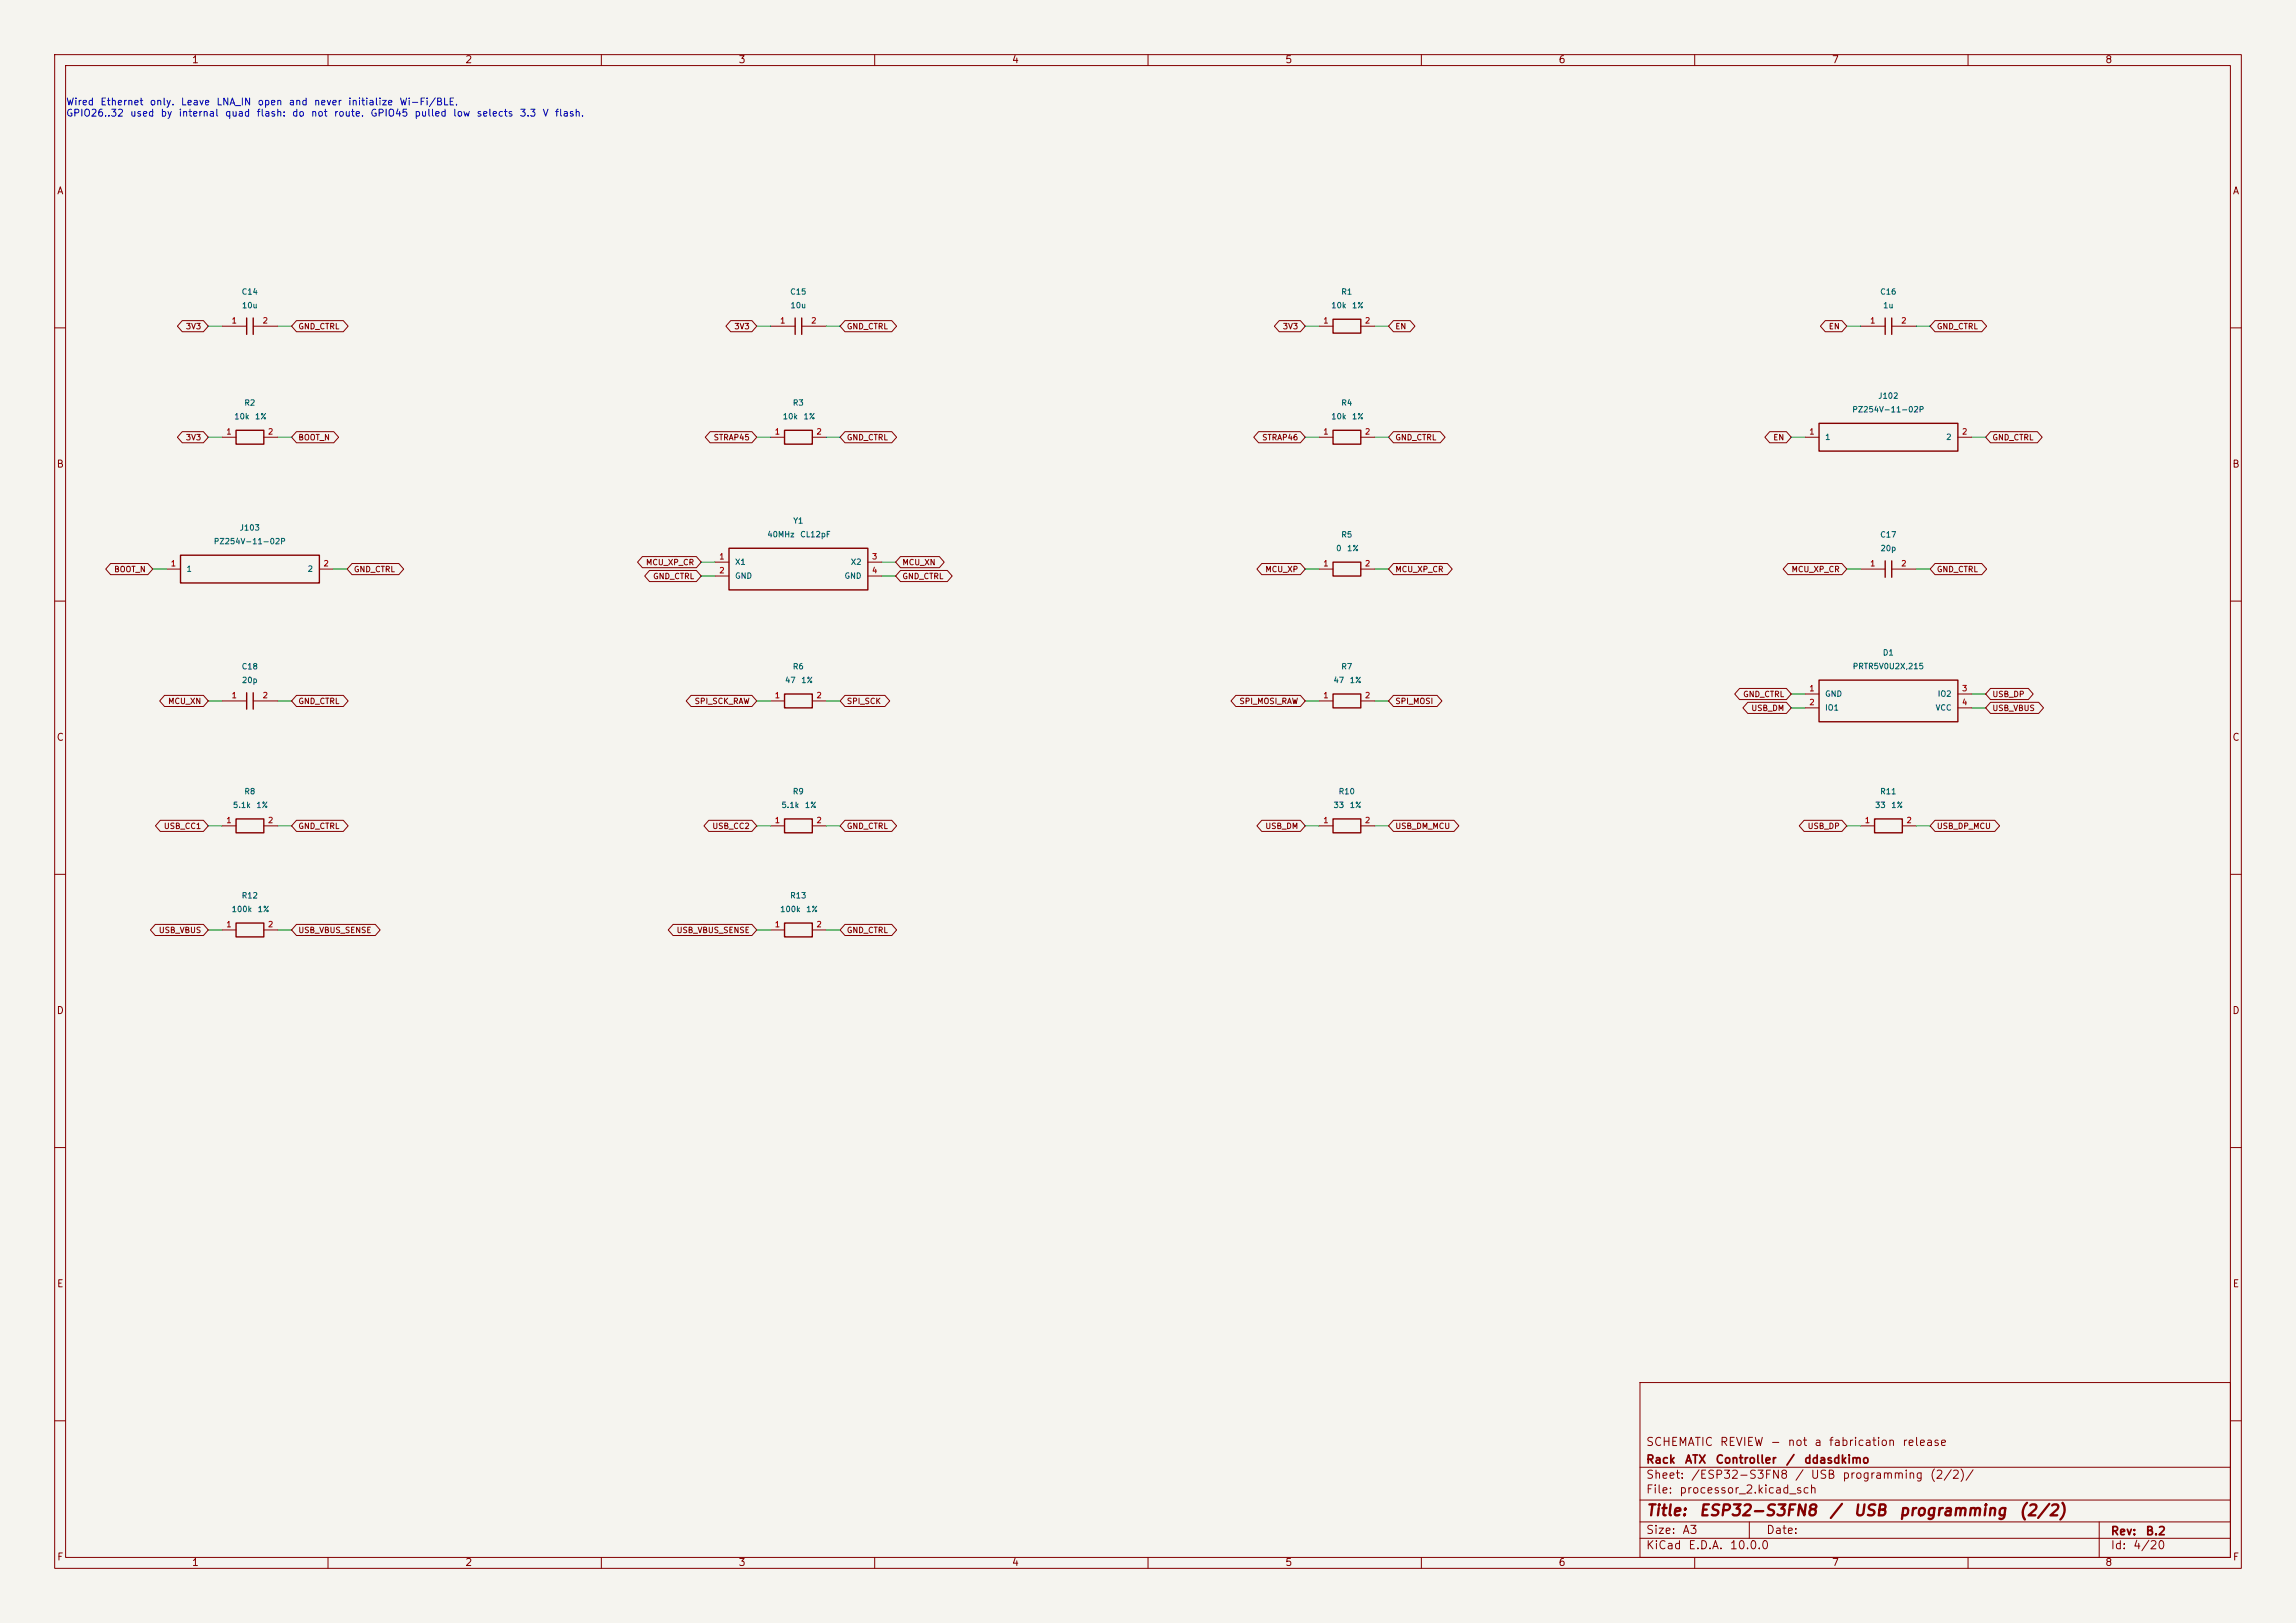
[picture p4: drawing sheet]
<svg xmlns="http://www.w3.org/2000/svg" width="420mm" height="297mm" viewBox="0 0 420 297" stroke-linecap="round" stroke-linejoin="round" font-family="sans-serif">
<defs><g id="words">
<g font-size="2" fill="#840000">
<text x="301" y="277.9">Title:</text>
<text x="310.6" y="277.9">ESP32-S3FN8</text>
<text x="334.5" y="277.9">/</text>
<text x="338.9" y="277.9">USB</text>
<text x="347.2" y="277.9">programming</text>
<text x="369.2" y="277.9">(2/2)</text>
</g>
<g font-size="1.5" fill="#840000">
<text x="301" y="268.2">Rack</text>
<text x="301" y="265">SCHEMATIC</text>
<text x="308.1" y="268.2">ATX</text>
<text x="313.7" y="268.2">Controller</text>
<text x="314.5" y="265">REVIEW</text>
<text x="323.7" y="265">-</text>
<text x="326.6" y="268.2">/</text>
<text x="326.9" y="265">not</text>
<text x="329.9" y="268.2">ddasdkimo</text>
<text x="331.8" y="265">a</text>
<text x="334.4" y="265">fabrication</text>
<text x="347.9" y="265">release</text>
<text x="301" y="273.7">File:</text>
<text x="301" y="271">Sheet:</text>
<text x="307.1" y="273.7">processor_2.kicad_sch</text>
<text x="309.2" y="271">/ESP32-S3FN8</text>
<text x="328.2" y="271">/</text>
<text x="331.1" y="271">USB</text>
<text x="336.9" y="271">programming</text>
<text x="352.9" y="271">(2/2)/</text>
<text x="301" y="281.1">Size:</text>
<text x="307.6" y="281.1">A3</text>
<text x="323" y="281.1">Date:</text>
<text x="386" y="281.3">Rev:</text>
<text x="392.4" y="281.3">B.2</text>
<text x="301" y="283.9">KiCad</text>
<text x="308.7" y="283.9">E.D.A.</text>
<text x="316.3" y="283.9">10.0.0</text>
<text x="386" y="283.9">Id:</text>
<text x="390.1" y="283.9">4/20</text>
</g>
<g font-size="1.3" fill="#840000">
<text x="35" y="11.9">1</text>
<text x="85" y="11.9">2</text>
<text x="135" y="11.9">3</text>
<text x="185" y="11.9">4</text>
<text x="235" y="11.9">5</text>
<text x="285" y="11.9">6</text>
<text x="335" y="11.9">7</text>
<text x="385" y="11.9">8</text>
<text x="10.3" y="35.9">A</text>
<text x="408.3" y="35.9">A</text>
<text x="10.3" y="85.9">B</text>
<text x="408.2" y="85.9">B</text>
<text x="10.3" y="135.9">C</text>
<text x="408.2" y="135.9">C</text>
<text x="10.3" y="185.9">D</text>
<text x="408.2" y="185.9">D</text>
<text x="10.3" y="235.9">E</text>
<text x="408.3" y="235.9">E</text>
<text x="10.3" y="285.9">F</text>
<text x="35" y="286.9">1</text>
<text x="85" y="286.9">2</text>
<text x="135" y="286.9">3</text>
<text x="185" y="286.9">4</text>
<text x="235" y="286.9">5</text>
<text x="285" y="286.9">6</text>
<text x="335" y="286.9">7</text>
<text x="385" y="286.9">8</text>
<text x="408.3" y="285.9">F</text>
</g>
<g font-size="1.3" fill="#0000c2">
<text x="12" y="19.6">Wired</text>
<text x="12" y="21.6">GPIO26..32</text>
<text x="18.3" y="19.6">Ethernet</text>
<text x="23.7" y="21.6">used</text>
<text x="27.3" y="19.6">only.</text>
<text x="29.3" y="21.6">by</text>
<text x="32.6" y="21.6">internal</text>
<text x="33" y="19.6">Leave</text>
<text x="39.5" y="19.6">LNA_IN</text>
<text x="41.1" y="21.6">quad</text>
<text x="46.8" y="21.6">flash:</text>
<text x="47" y="19.6">open</text>
<text x="52.7" y="19.6">and</text>
<text x="53.3" y="21.6">do</text>
<text x="56.8" y="21.6">not</text>
<text x="57.3" y="19.6">never</text>
<text x="61" y="21.6">route.</text>
<text x="63.6" y="19.6">initialize</text>
<text x="67.7" y="21.6">GPIO45</text>
<text x="73" y="19.6">Wi-Fi/BLE.</text>
<text x="75.7" y="21.6">pulled</text>
<text x="82.8" y="21.6">low</text>
<text x="87.1" y="21.6">selects</text>
<text x="95" y="21.6">3.3</text>
<text x="99.1" y="21.6">V</text>
<text x="101.4" y="21.6">flash.</text>
</g>
<g font-size="1" fill="#a90000">
<text x="42.3" y="59.4">1</text>
<text x="47.9" y="59.4">2</text>
<text x="142.6" y="59.4">1</text>
<text x="148.3" y="59.4">2</text>
<text x="242" y="59.4">1</text>
<text x="249.6" y="59.4">2</text>
<text x="342" y="59.4">1</text>
<text x="347.7" y="59.4">2</text>
<text x="41.3" y="79.8">1</text>
<text x="48.9" y="79.8">2</text>
<text x="141.6" y="79.8">1</text>
<text x="149.2" y="79.8">2</text>
<text x="242" y="79.8">1</text>
<text x="249.6" y="79.8">2</text>
<text x="330.9" y="79.8">1</text>
<text x="358.8" y="79.8">2</text>
<text x="31.1" y="103.9">1</text>
<text x="59.1" y="103.9">2</text>
<text x="131.5" y="102.6">1</text>
<text x="131.5" y="105.2">2</text>
<text x="159.4" y="102.6">3</text>
<text x="159.4" y="105.2">4</text>
<text x="242" y="103.9">1</text>
<text x="249.6" y="103.9">2</text>
<text x="342" y="103.9">1</text>
<text x="347.7" y="103.9">2</text>
<text x="42.3" y="128">1</text>
<text x="47.9" y="128">2</text>
<text x="141.6" y="128">1</text>
<text x="149.2" y="128">2</text>
<text x="242" y="128">1</text>
<text x="249.6" y="128">2</text>
<text x="330.9" y="126.7">1</text>
<text x="330.9" y="129.3">2</text>
<text x="358.8" y="126.7">3</text>
<text x="358.8" y="129.3">4</text>
<text x="41.3" y="150.9">1</text>
<text x="48.9" y="150.9">2</text>
<text x="141.6" y="150.9">1</text>
<text x="149.2" y="150.9">2</text>
<text x="242" y="150.9">1</text>
<text x="249.6" y="150.9">2</text>
<text x="341" y="150.9">1</text>
<text x="348.6" y="150.9">2</text>
<text x="41.3" y="169.9">1</text>
<text x="48.9" y="169.9">2</text>
<text x="141.6" y="169.9">1</text>
<text x="149.2" y="169.9">2</text>
</g>
<g font-size="1" fill="#006464">
<text x="44.1" y="54.2">C14</text>
<text x="44.2" y="56.7">10u</text>
<text x="144.4" y="54.2">C15</text>
<text x="144.5" y="56.7">10u</text>
<text x="243.4" y="56.7">10k</text>
<text x="245.3" y="54.2">R1</text>
<text x="247.2" y="56.7">1%</text>
<text x="343.8" y="54.2">C16</text>
<text x="344.4" y="56.7">1u</text>
<text x="42.8" y="77">10k</text>
<text x="44.6" y="74.5">R2</text>
<text x="46.5" y="77">1%</text>
<text x="143.1" y="77">10k</text>
<text x="144.9" y="74.5">R3</text>
<text x="146.9" y="77">1%</text>
<text x="243.4" y="77">10k</text>
<text x="245.3" y="74.5">R4</text>
<text x="247.2" y="77">1%</text>
<text x="338.7" y="75.7">PZ254V-11-02P</text>
<text x="343.5" y="73.2">J102</text>
<text x="333.8" y="80.7">1</text>
<text x="355.9" y="80.7">2</text>
<text x="39" y="99.8">PZ254V-11-02P</text>
<text x="43.8" y="97.3">J103</text>
<text x="140.3" y="98.6">40MHz</text>
<text x="145" y="96.1">Y1</text>
<text x="146.3" y="98.6">CL12pF</text>
<text x="244.3" y="101.1">0</text>
<text x="245.3" y="98.6">R5</text>
<text x="246.3" y="101.1">1%</text>
<text x="343.8" y="98.6">C17</text>
<text x="343.9" y="101.1">20p</text>
<text x="34" y="104.9">1</text>
<text x="56.2" y="104.9">2</text>
<text x="134.4" y="103.6">X1</text>
<text x="134.4" y="106.1">GND</text>
<text x="154.4" y="106.1">GND</text>
<text x="155.5" y="103.6">X2</text>
<text x="44.1" y="122.7">C18</text>
<text x="44.2" y="125.2">20p</text>
<text x="143.5" y="125.2">47</text>
<text x="144.9" y="122.7">R6</text>
<text x="146.5" y="125.2">1%</text>
<text x="243.8" y="125.2">47</text>
<text x="245.3" y="122.7">R7</text>
<text x="246.8" y="125.2">1%</text>
<text x="338.8" y="122.7">PRTR5V0U2X,215</text>
<text x="344.3" y="120.2">D1</text>
<text x="333.8" y="127.7">GND</text>
<text x="333.8" y="130.3">IO1</text>
<text x="354" y="130.3">VCC</text>
<text x="354.4" y="127.7">IO2</text>
<text x="42.5" y="148.1">5.1k</text>
<text x="44.6" y="145.6">R8</text>
<text x="46.8" y="148.1">1%</text>
<text x="142.9" y="148.1">5.1k</text>
<text x="144.9" y="145.6">R9</text>
<text x="147.1" y="148.1">1%</text>
<text x="243.8" y="148.1">33</text>
<text x="244.8" y="145.6">R10</text>
<text x="246.8" y="148.1">1%</text>
<text x="342.9" y="148.1">33</text>
<text x="343.8" y="145.6">R11</text>
<text x="345.9" y="148.1">1%</text>
<text x="42.3" y="167.1">100k</text>
<text x="44.1" y="164.6">R12</text>
<text x="47" y="167.1">1%</text>
<text x="142.6" y="167.1">100k</text>
<text x="144.4" y="164.6">R13</text>
<text x="147.4" y="167.1">1%</text>
</g>
<g font-size="1" fill="#840000">
<text x="33.9" y="60.5">3V3</text>
<text x="54.5" y="60.5">GND_CTRL</text>
<text x="134.2" y="60.5">3V3</text>
<text x="154.8" y="60.5">GND_CTRL</text>
<text x="234.6" y="60.5">3V3</text>
<text x="255.1" y="60.5">EN</text>
<text x="334.4" y="60.5">EN</text>
<text x="354.2" y="60.5">GND_CTRL</text>
<text x="33.9" y="80.8">3V3</text>
<text x="54.5" y="80.8">BOOT_N</text>
<text x="130.5" y="80.8">STRAP45</text>
<text x="154.8" y="80.8">GND_CTRL</text>
<text x="230.8" y="80.8">STRAP46</text>
<text x="255.1" y="80.8">GND_CTRL</text>
<text x="324.3" y="80.8">EN</text>
<text x="364.4" y="80.8">GND_CTRL</text>
<text x="20.8" y="104.9">BOOT_N</text>
<text x="64.6" y="104.9">GND_CTRL</text>
<text x="118.1" y="103.7">MCU_XP_CR</text>
<text x="119.4" y="106.2">GND_CTRL</text>
<text x="165" y="103.7">MCU_XN</text>
<text x="165" y="106.2">GND_CTRL</text>
<text x="231.4" y="104.9">MCU_XP</text>
<text x="255.1" y="104.9">MCU_XP_CR</text>
<text x="327.6" y="104.9">MCU_XP_CR</text>
<text x="354.2" y="104.9">GND_CTRL</text>
<text x="30.7" y="129.1">MCU_XN</text>
<text x="54.5" y="129.1">GND_CTRL</text>
<text x="127" y="129.1">SPI_SCK_RAW</text>
<text x="154.8" y="129.1">SPI_SCK</text>
<text x="226.6" y="129.1">SPI_MOSI_RAW</text>
<text x="255.1" y="129.1">SPI_MOSI</text>
<text x="318.8" y="127.8">GND_CTRL</text>
<text x="320.3" y="130.3">USB_DM</text>
<text x="364.4" y="130.3">USB_VBUS</text>
<text x="364.4" y="127.8">USB_DP</text>
<text x="29.9" y="151.9">USB_CC1</text>
<text x="54.5" y="151.9">GND_CTRL</text>
<text x="130.2" y="151.9">USB_CC2</text>
<text x="154.8" y="151.9">GND_CTRL</text>
<text x="231.4" y="151.9">USB_DM</text>
<text x="255.1" y="151.9">USB_DM_MCU</text>
<text x="330.6" y="151.9">USB_DP</text>
<text x="354.2" y="151.9">USB_DP_MCU</text>
<text x="29" y="171">USB_VBUS</text>
<text x="54.5" y="171">USB_VBUS_SENSE</text>
<text x="123.7" y="171">USB_VBUS_SENSE</text>
<text x="154.8" y="171">GND_CTRL</text>
</g>
</g></defs>
<path d="M0 0h420v297h-420z" fill="#f5f4ef" stroke="#f5f4ef" stroke-width=".18"/>
<g fill="none" stroke="#840000" stroke-width=".18">
<path d="M10 10h400v277h-400zM12 12h396v273h-396zM60 10v2M110 10v2M160 10v2M210 10v2M260 10v2M310 10v2M360 10v2M33.3 58.7h3.9l.9 1-.9 1h-3.9l-.9-1zM40.6 59.7h4.5M46.3 59.7h4.5"/>
<path d="M54.2 58.7h8.6l.9 1-.9 1h-8.6l-.9-1zM133.7 58.7h3.8l.9 1-.9 1h-3.8l-.9-1zM141 59.7h4.5M146.6 59.7h4.5M154.6 58.7h8.5l.9 1-.9 1h-8.5l-.9-1zM234 58.7h3.9l.9 1-.9 1h-3.9l-.9-1zM241.3 59.7h2.5M248.9 59.7h2.6M254.9 58.7h3l.9 1-.9 1h-3l-.9-1zM333.9 58.7h3l.9 1-.9 1h-3l-.9-1zM340.4 59.7h4.4M346 59.7h4.5"/>
<path d="M353.9 58.7h8.6l.9 1-.9 1h-8.6l-.8-1zM10 60h2M33.3 79h3.9l.9 1-.9 1h-3.9l-.9-1zM54.2 79h6.9l.8 1-.8 1h-6.9l-.9-1zM129.9 79h7.6l.9 1-.9 1h-7.6l-.9-1zM154.6 79h8.5l.9 1-.9 1h-8.5l-.9-1zM230.2 79h7.7l.9 1-.9 1h-7.7l-.9-1zM254.9 79h8.6l.8 1-.8 1h-8.6l-.9-1zM323.7 79h3.1l.9 1-.9 1h-3.1l-.9-1zM364.1 79h8.6l.9 1-.9 1h-8.6l-.9-1zM408 60h2M40.6 80h2.6"/>
<path d="M48.3 80h2.5M141 80h2.5M148.6 80h2.5M241.3 80h2.5M248.9 80h2.6M330.2 80h2.5M358.1 80h2.6M10 110h2M20.2 103.1h6.9l.8 1-.8 1.1h-6.9l-.9-1.1zM30.5 104.1h2.5M58.4 104.1h2.6M64.4 103.1h8.6l.8 1-.8 1.1h-8.6l-.9-1.1z"/>
<path d="M117.5 101.9h9.9l.9 1-.9 1h-9.9l-.9-1zM118.8 104.4h8.6l.9 1-.9 1h-8.6l-.9-1zM130.8 102.9h2.5M130.8 105.4h2.5M158.7 102.9h2.6M158.7 105.4h2.6M164.7 101.9h7.1l.9 1-.9 1h-7.1l-.9-1zM164.7 104.4h8.6l.9 1-.9 1h-8.6l-.9-1zM230.8 103.1h7.1l.9 1-.9 1.1h-7.1l-.9-1.1zM241.3 104.1h2.5M248.9 104.1h2.6M254.9 103.1h9.9l.9 1-.9 1.1h-9.9l-.9-1.1z"/>
<path d="M327.1 103.1h9.8l.9 1-.9 1.1h-9.8l-.9-1.1zM340.4 104.1h4.4M346 104.1h4.5M353.9 103.1h8.6l.9 1-.9 1.1h-8.6l-.8-1.1zM408 110h2M30.1 127.3h7.1l.9 1-.9 1h-7.1l-.9-1zM40.6 128.3h4.5M46.3 128.3h4.5M54.2 127.3h8.6l.9 1-.9 1h-8.6l-.9-1zM126.4 127.3h11.1l.9 1-.9 1h-11.1l-.9-1zM141 128.3h2.5M148.6 128.3h2.5"/>
<path d="M154.6 127.3h7.3l.9 1-.9 1h-7.3l-.9-1zM226.1 127.3h11.8l.9 1-.9 1h-11.8l-.9-1zM241.3 128.3h2.5M248.9 128.3h2.6M254.9 127.3h8l.9 1-.9 1h-8l-.9-1zM318.2 126h8.6l.9 1-.9 1h-8.6l-.9-1zM319.7 128.5h7.1l.9 1-.9 1.1h-7.1l-.9-1.1zM330.2 127h2.5M330.2 129.5h2.5M358.1 127h2.6M358.1 129.5h2.6M364.1 128.5h8.8l.9 1-.9 1.1h-8.8l-.9-1.1z"/>
<path d="M364.1 126h6.9l.9 1-.9 1h-6.9l-.9-1zM10 160h2M29.3 150.1h7.9l.9 1-.9 1h-7.9l-.9-1zM40.6 151.1h2.6M48.3 151.1h2.5M54.2 150.1h8.6l.9 1-.9 1h-8.6l-.9-1zM129.7 150.1h7.8l.9 1-.9 1h-7.8l-.9-1zM141 151.1h2.5M148.6 151.1h2.5M154.6 150.1h8.5l.9 1-.9 1h-8.5l-.9-1zM230.8 150.1h7.1l.9 1-.9 1h-7.1l-.9-1zM241.3 151.1h2.5"/>
<path d="M248.9 151.1h2.6M254.9 150.1h11.1l.9 1-.9 1h-11.1l-.9-1zM330 150.1h6.9l.9 1-.9 1h-6.9l-.9-1zM340.4 151.1h2.5M348 151.1h2.5M353.9 150.1h11l.9 1-.9 1h-11l-.8-1zM408 160h2M28.4 169.2h8.8l.9 1-.9 1h-8.8l-.9-1zM40.6 170.2h2.6M48.3 170.2h2.5M54.2 169.2h14.4l.9 1-.9 1h-14.4l-.9-1zM123.1 169.2h14.4l.9 1-.9 1h-14.4l-.9-1z"/>
<path d="M141 170.2h2.5M148.6 170.2h2.5M154.6 169.2h8.5l.9 1-.9 1h-8.5l-.9-1zM10 210h2M408 210h2M300 253h108v32h-108zM10 260h2M300 278.5h108M300 274.5h108M300 268.5h108M320 278.5v3M384 278.5v6.5"/>
<path d="M408 260h2M60 285v2M110 285v2M160 285v2M210 285v2M260 285v2M300 281.5h108M310 285v2M360 285v2"/>
</g>
<g fill="none" stroke="#840000" stroke-width=".25">
<path d="M45.1 58.2v3M46.3 58.2v3M145.5 58.2v3M146.6 58.2v3M243.8 58.4h5.1v2.6h-5.1zM344.8 58.2v3M346 58.2v3M43.2 78.7h5.1v2.6h-5.1zM143.5 78.7h5.1v2.6h-5.1zM243.8 78.7h5.1v2.6h-5.1zM332.7 77.5h25.4v5.1h-25.4zM33 101.6h25.4v5.1h-25.4z"/>
<path d="M133.3 100.3h25.4v7.7h-25.4zM243.8 102.9h5.1v2.5h-5.1zM344.8 102.6v3M346 102.6v3M45.1 126.8v3M46.3 126.8v3M143.5 127h5.1v2.5h-5.1zM243.8 127h5.1v2.5h-5.1zM332.7 124.5h25.4v7.6h-25.4zM43.2 149.9h5.1v2.5h-5.1zM143.5 149.9h5.1v2.5h-5.1zM243.8 149.9h5.1v2.5h-5.1z"/>
<path d="M342.9 149.9h5.1v2.5h-5.1zM43.2 168.9h5.1v2.6h-5.1zM143.5 168.9h5.1v2.6h-5.1z"/>
</g>
<g fill="none" stroke="#009600" stroke-width=".18">
<path d="M38.1 59.7h2.5M50.8 59.7h2.5M138.4 59.7h2.6M151.1 59.7h2.6M238.8 59.7h2.5M251.5 59.7h2.5M337.8 59.7h2.6M350.5 59.7h2.6M38.1 80h2.5M50.8 80h2.5M138.4 80h2.6M151.1 80h2.6"/>
<path d="M238.8 80h2.5M251.5 80h2.5M327.7 80h2.5M360.7 80h2.5M27.9 104.1h2.6M61 104.1h2.5M128.3 105.4h2.5M128.3 102.9h2.5M161.3 105.4h2.5M161.3 102.9h2.5M238.8 104.1h2.5M251.5 104.1h2.5"/>
<path d="M337.8 104.1h2.6M350.5 104.1h2.6M38.1 128.3h2.5M50.8 128.3h2.5M138.4 128.3h2.6M151.1 128.3h2.6M238.8 128.3h2.5M251.5 128.3h2.5M327.7 127h2.5M327.7 129.5h2.5M360.7 127h2.5M360.7 129.5h2.5"/>
<path d="M38.1 151.1h2.5M50.8 151.1h2.5M138.4 151.1h2.6M151.1 151.1h2.6M238.8 151.1h2.5M251.5 151.1h2.5M337.8 151.1h2.6M350.5 151.1h2.6M38.1 170.2h2.5M50.8 170.2h2.5M138.4 170.2h2.6M151.1 170.2h2.6"/>
</g>
<use href="#words"/>
</svg>
